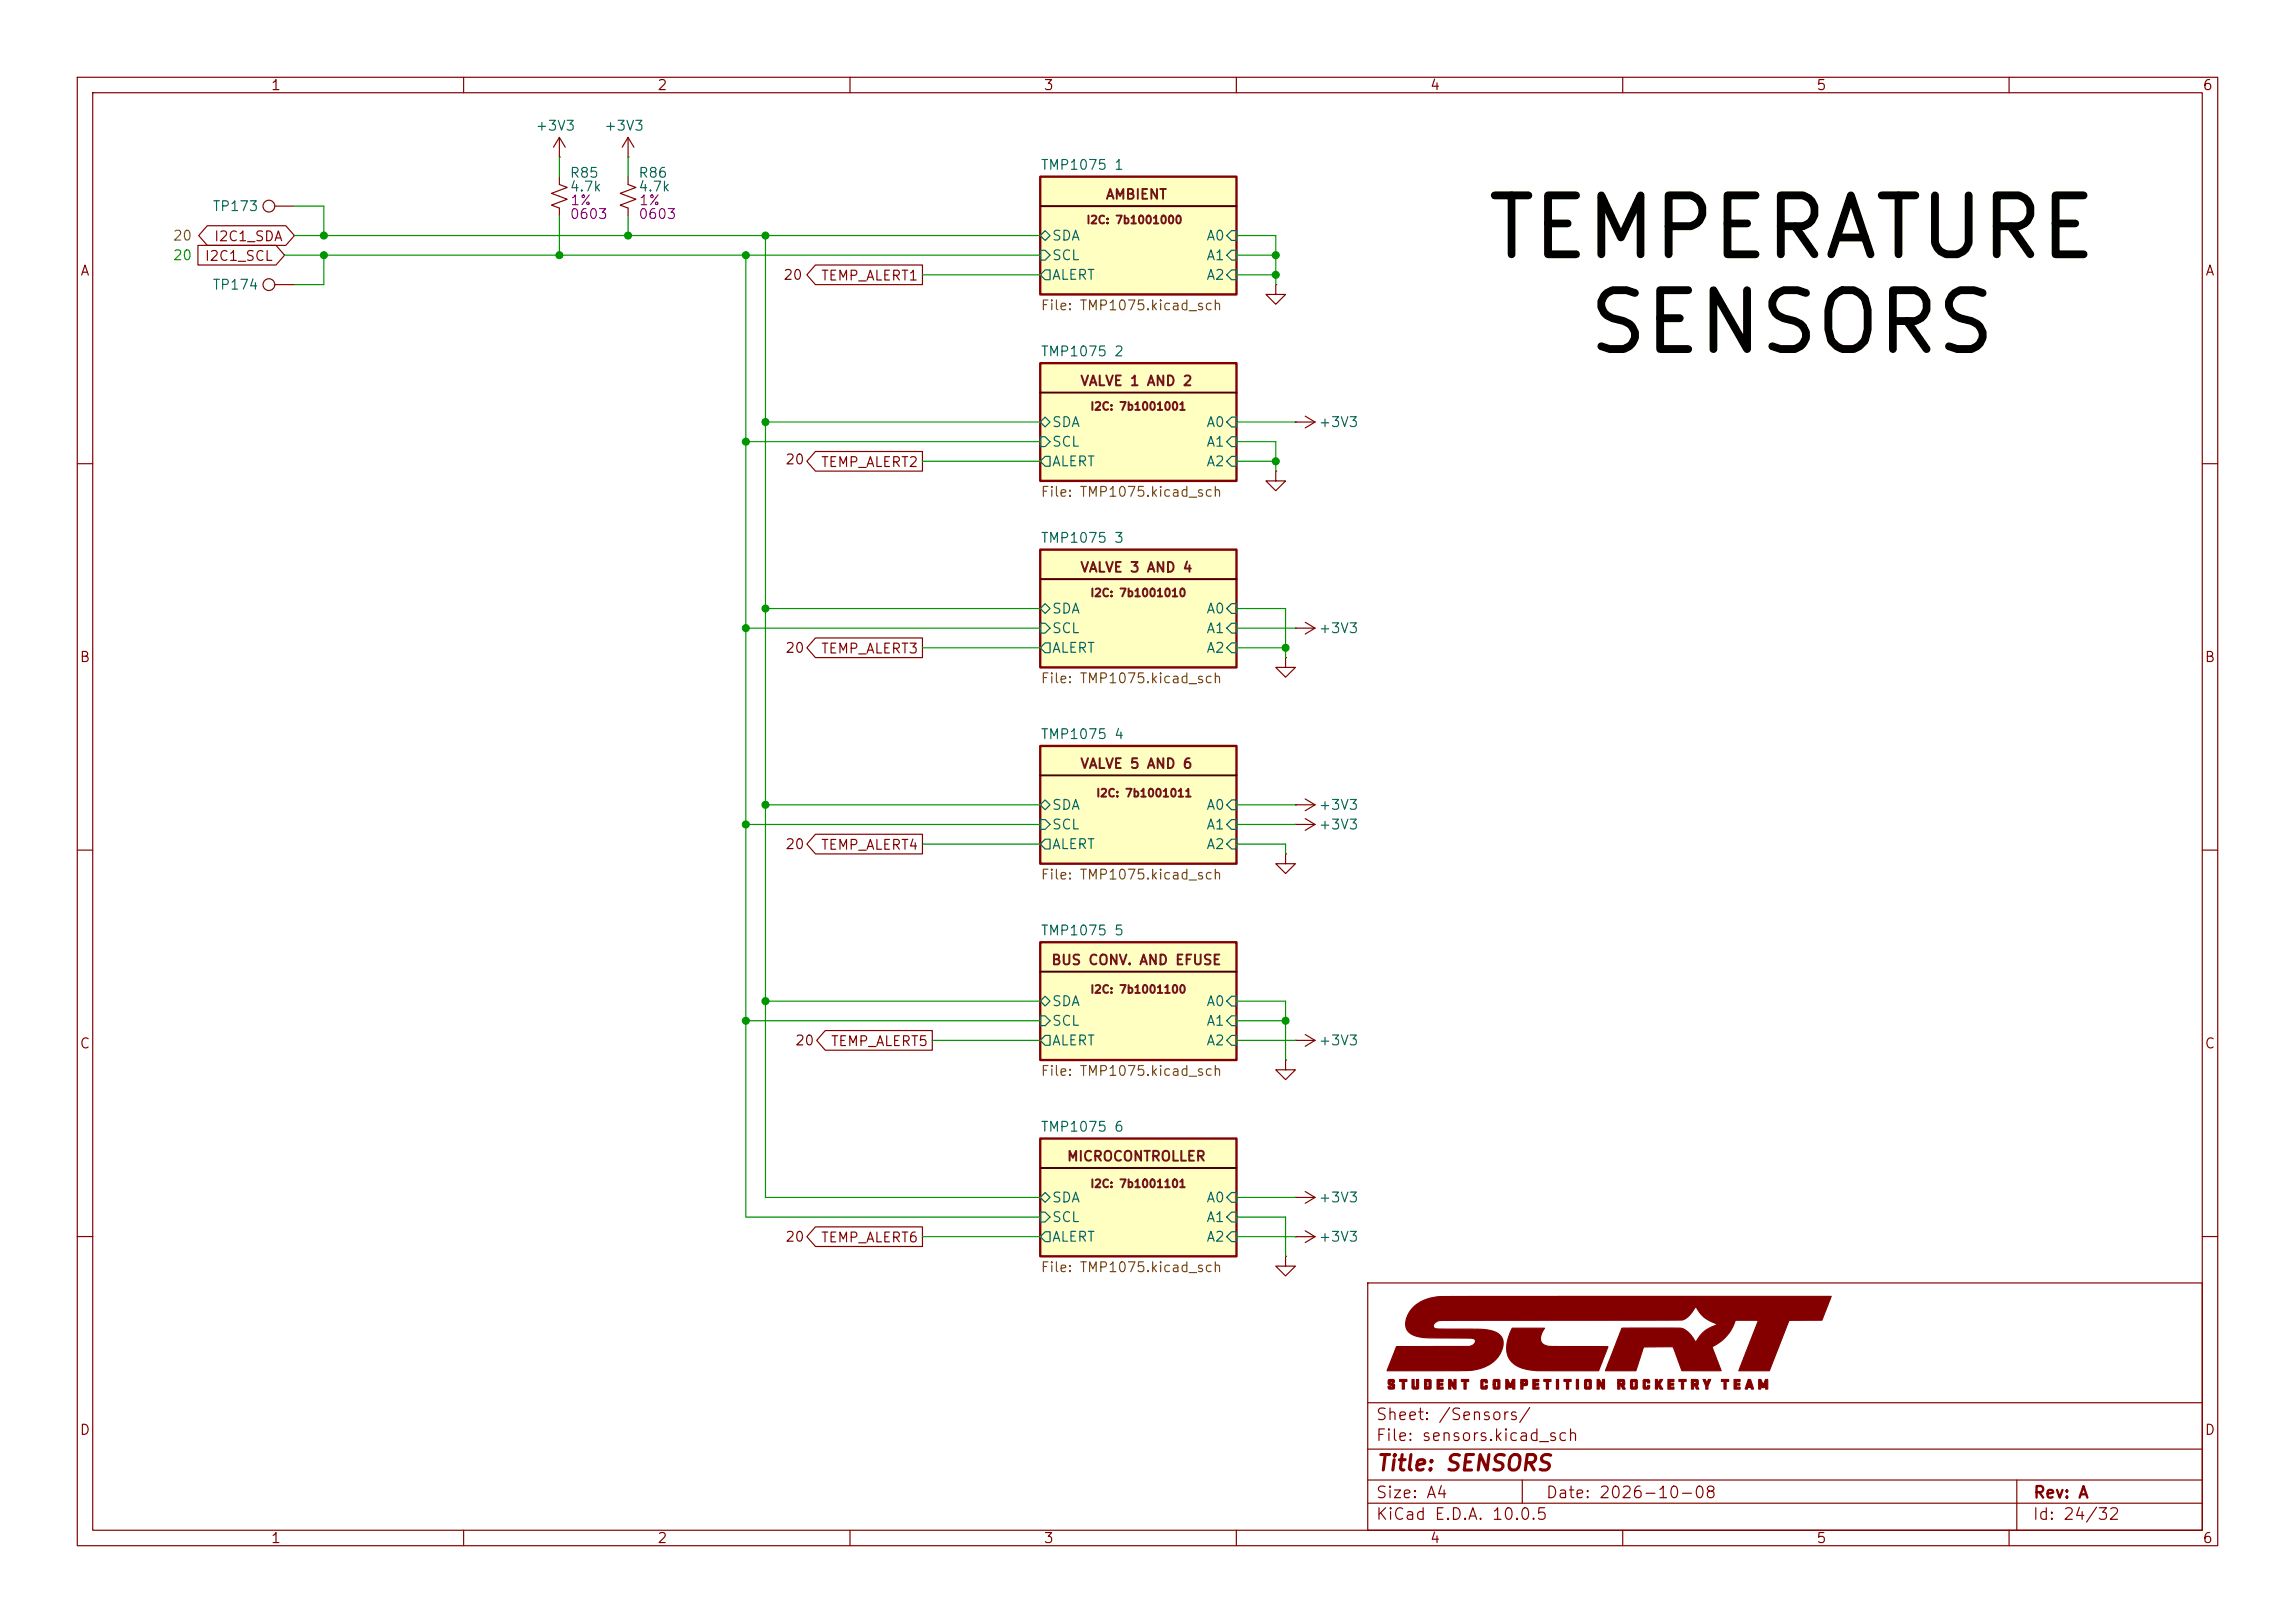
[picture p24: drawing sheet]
<svg xmlns="http://www.w3.org/2000/svg" width="297mm" height="210mm" viewBox="0 0 297 210" stroke-linecap="round" stroke-linejoin="round" font-family="sans-serif">
<defs><g id="words">
<g font-size="7.6">
<text x="192" y="35.2">TEMPERATURE</text>
<text x="205" y="47.5">SENSORS</text>
</g>
<text font-size="2" fill="#840000" x="178" y="190.8">Title: SENSORS</text>
<g font-size="1.5" fill="#840000">
<text x="178" y="184.1">Sheet: /Sensors/</text>
<text x="178" y="186.8">File: sensors.kicad_sch</text>
<text x="178" y="197">KiCad E.D.A. 10.0.5</text>
<text x="178" y="194.2">Size: A4</text>
<text x="200" y="194.2">Date: 2026-10-08</text>
<text x="263" y="197">Id: 24/32</text>
<text x="263" y="194.2">Rev: A</text>
</g>
<g font-size="1.3" fill="#840000">
<text x="35" y="12">1</text>
<text x="85" y="12">2</text>
<text x="135" y="12">3</text>
<text x="185" y="12">4</text>
<text x="235" y="12">5</text>
<text x="285" y="12">6</text>
<text x="10.3" y="36">A</text>
<text x="26.4" y="34.1">I2C1_SCL</text>
<text x="27.6" y="31.5">I2C1_SDA</text>
<text x="285.3" y="36">A</text>
<text x="106.2" y="36.6">TEMP_ALERT1</text>
<text x="106.2" y="60.7">TEMP_ALERT2</text>
<text x="10.2" y="86">B</text>
<text x="106.2" y="84.9">TEMP_ALERT3</text>
<text x="285.2" y="86">B</text>
<text x="106.2" y="110.3">TEMP_ALERT4</text>
<text x="10.2" y="136">C</text>
<text x="107.4" y="135.7">TEMP_ALERT5</text>
<text x="285.2" y="136">C</text>
<text x="106.2" y="161.1">TEMP_ALERT6</text>
<text x="10.2" y="186">D</text>
<text x="285.2" y="186">D</text>
<text x="35" y="200">1</text>
<text x="85" y="200">2</text>
<text x="135" y="200">3</text>
<text x="185" y="200">4</text>
<text x="235" y="200">5</text>
<text x="285" y="200">6</text>
</g>
<g font-size="1.3" fill="#006464">
<text x="69.2" y="17.2">+3V3</text>
<text x="78.1" y="17.2">+3V3</text>
<text x="73.6" y="23.3">R85</text>
<text x="82.5" y="23.3">R86</text>
<text x="134.6" y="22.3">TMP1075 1</text>
<text x="27.4" y="27.6">TP173</text>
<text x="73.6" y="25.1">4.7k</text>
<text x="82.5" y="25.1">4.7k</text>
<text x="136.1" y="34">SCL</text>
<text x="136.1" y="31.4">SDA</text>
<text x="156" y="31.4">A0</text>
<text x="156" y="34">A1</text>
<text x="27.4" y="37.8">TP174</text>
<text x="136.1" y="36.5">ALERT</text>
<text x="156" y="36.5">A2</text>
<text x="134.6" y="46.4">TMP1075 2</text>
<text x="136.1" y="58.1">SCL</text>
<text x="136.1" y="55.6">SDA</text>
<text x="156" y="55.6">A0</text>
<text x="156" y="58.1">A1</text>
<text x="170.6" y="55.6">+3V3</text>
<text x="136.1" y="60.7">ALERT</text>
<text x="156" y="60.7">A2</text>
<text x="134.6" y="70.6">TMP1075 3</text>
<text x="136.1" y="82.2">SCL</text>
<text x="136.1" y="79.7">SDA</text>
<text x="156" y="79.7">A0</text>
<text x="156" y="82.2">A1</text>
<text x="170.6" y="82.2">+3V3</text>
<text x="136.1" y="84.8">ALERT</text>
<text x="156" y="84.8">A2</text>
<text x="134.6" y="96">TMP1075 4</text>
<text x="136.1" y="107.6">SCL</text>
<text x="136.1" y="105.1">SDA</text>
<text x="156" y="105.1">A0</text>
<text x="156" y="107.6">A1</text>
<text x="170.6" y="105.1">+3V3</text>
<text x="170.6" y="107.6">+3V3</text>
<text x="136.1" y="110.2">ALERT</text>
<text x="156" y="110.2">A2</text>
<text x="134.6" y="121.4">TMP1075 5</text>
<text x="136.1" y="130.5">SDA</text>
<text x="156" y="130.5">A0</text>
<text x="136.1" y="135.6">ALERT</text>
<text x="136.1" y="133">SCL</text>
<text x="156" y="133">A1</text>
<text x="156" y="135.6">A2</text>
<text x="170.6" y="135.6">+3V3</text>
<text x="134.6" y="146.8">TMP1075 6</text>
<text x="136.1" y="155.9">SDA</text>
<text x="156" y="155.9">A0</text>
<text x="170.6" y="155.9">+3V3</text>
<text x="136.1" y="161">ALERT</text>
<text x="136.1" y="158.4">SCL</text>
<text x="156" y="158.4">A1</text>
<text x="156" y="161">A2</text>
<text x="170.6" y="161">+3V3</text>
</g>
<g font-size="1.3" fill="#840084">
<text x="73.7" y="28.6">0603</text>
<text x="73.7" y="26.9">1%</text>
<text x="82.5" y="28.6">0603</text>
<text x="82.6" y="26.9">1%</text>
</g>
<g font-size="1.3" fill="#721418">
<text x="143" y="26.1">AMBIENT</text>
<text x="139.7" y="50.2">VALVE 1 AND 2</text>
<text x="139.7" y="74.4">VALVE 3 AND 4</text>
<text x="139.7" y="99.8">VALVE 5 AND 6</text>
<text x="136" y="125.2">BUS CONV. AND EFUSE</text>
<text x="138" y="150.6">MICROCONTROLLER</text>
</g>
<text font-size="1.3" fill="#716704" x="22.3" y="31.4">20</text>
<text font-size="1.3" fill="#0b7100" x="22.3" y="34">20</text>
<g font-size="1.3" fill="#710203">
<text x="101.3" y="36.5">20</text>
<text x="101.5" y="60.4">20</text>
<text x="101.5" y="84.8">20</text>
<text x="101.5" y="110.2">20</text>
<text x="102.8" y="135.6">20</text>
<text x="101.5" y="161">20</text>
</g>
<g font-size="1.3" fill="#725600">
<text x="134.6" y="40.5">File: TMP1075.kicad_sch</text>
<text x="134.6" y="64.6">File: TMP1075.kicad_sch</text>
<text x="134.6" y="88.7">File: TMP1075.kicad_sch</text>
<text x="134.6" y="114.1">File: TMP1075.kicad_sch</text>
<text x="134.6" y="139.5">File: TMP1075.kicad_sch</text>
<text x="134.6" y="164.9">File: TMP1075.kicad_sch</text>
</g>
<g font-size="1" fill="#721418">
<text x="140.5" y="29.2">I2C: 7b1001000</text>
<text x="141" y="53.3">I2C: 7b1001001</text>
<text x="141" y="77.5">I2C: 7b1001010</text>
<text x="141.8" y="103.4">I2C: 7b1001011</text>
<text x="141" y="128.8">I2C: 7b1001100</text>
<text x="141" y="153.9">I2C: 7b1001101</text>
</g>
</g></defs>
<g fill="none" stroke="#840000" stroke-width=".15">
<path d="M10 10h277v190h-277zM12 12h273v186h-273zM60 10v2M72.4 17.8l-.8 1.3M72.4 17.8l.8 1.3M72.4 17.8v2.5M81.3 17.8v2.5M81.3 17.8l-.8 1.3M81.3 17.8l.7 1.3M110 10v2M160 10v2M210 10v2"/>
<path d="M260 10v2M25.6 31.7h10.1l1.1 1.3-1.1 1.3h-10.1zM26.8 29.2h10.2l1.1 1.3-1.1 1.3h-10.2l-1.1-1.3zM35.6 26.7h2.5M35.6 36.8h2.5M72.4 20.3h.1M72.4 22.9v1l1 .4-2 .7 2 .8-2 .7 1 .4v1M81.3 22.9v1l1 .4-2 .7 2 .8-2 .7 1 .4v1M81.3 20.3h.1M105.5 34.3h13.9v2.5h-13.9l-1.1-1.2zM165.1 36.8v1.3h1.3l-1.3 1.3-1.3-1.3h1.3M165.1 36.8h.1"/>
<path d="M105.5 58.4h13.9v2.6h-13.9l-1.1-1.3zM167.6 54.6h.1M167.6 54.6h2.6M168.9 53.8l1.3 .8M170.2 54.6l-1.3 .8M10 60h2M165.1 61v1.2h1.3l-1.3 1.3-1.3-1.3h1.3M165.1 61h.1M285 60h2M105.5 82.5h13.9v2.6h-13.9l-1.1-1.3zM166.4 85.1v1.3h1.2l-1.2 1.2-1.3-1.2h1.3M166.4 85.1h.1"/>
<path d="M167.6 81.3h.1M167.6 81.3h2.6M168.9 80.5l1.3 .8M170.2 81.3l-1.3 .7M10 110h2M105.5 107.9h13.9v2.6h-13.9l-1.1-1.3zM166.4 110.5v1.3h1.2l-1.2 1.2-1.3-1.2h1.3M166.4 110.5h.1M167.6 104.1h.1M167.6 106.7h.1M167.6 104.1h2.6M167.6 106.7h2.6"/>
<path d="M168.9 103.4l1.3 .7M168.9 105.9l1.3 .8M170.2 104.1l-1.3 .8M170.2 106.7l-1.3 .7M285 110h2M106.8 133.3h13.8v2.6h-13.8l-1.1-1.3zM166.4 137.2v1.2h1.2l-1.2 1.3-1.3-1.3h1.3M166.4 137.2h.1M167.6 134.6h.1M167.6 134.6h2.6M168.9 133.9l1.3 .7M170.2 134.6l-1.3 .8"/>
<path d="M105.5 158.7h13.9v2.6h-13.9l-1.1-1.3zM167.6 154.9h.1M167.6 154.9h2.6M168.9 154.2l1.3 .7M168.9 159.3l1.3 .7M170.2 154.9l-1.3 .8M10 160h2M166.4 162.6v1.2h1.2l-1.2 1.3-1.3-1.3h1.3M166.4 162.6h.1M167.6 160h.1M167.6 160h2.6M170.2 160l-1.3 .8"/>
<path d="M177 166h108v32h-108zM285 160h2M60 198v2M110 198v2M160 198v2M177 194.5h108M177 191.5h108M177 187.5h108M177 181.5h108M197 191.5v3M210 198v2M260 198v2"/>
<path d="M261 191.5v6.5"/>
<circle cx="34.8" cy="26.7" r=".76"/>
<circle cx="34.8" cy="36.8" r=".76"/>
</g>
<g fill="#840000" stroke="#840000" stroke-width=".15">
<path d="M179.7 178.5h.6l.1 .1 .1 .3-.6-.1v.1l.1 .1a.41 .41 0 0 1 .5 .2 .41 .41 0 0 1-.2 .5h-.5l-.2-.1v-.2l.6 .1v-.2h-.1a.42 .42 0 0 1-.5-.3 .42 .42 0 0 1 .1-.5z"/>
<path d="M181.1 178.5h1v.3h-.4v.9h-.2v-.9h-.4z"/>
<path d="M182.7 178.5h.3v1h.3v-1h.3v1.1l-.1 .1h-.7l-.1-.1z"/>
<path d="M184.4 178.5h.7l.1 .1v1l-.1 .1h-.7v-.6h.2v.4h.3v-.7h-.3v.3h-.2z"/>
<path d="M186 178.5h.8v.3h-.5v.2h.4v.2h-.4v.3h.5v.2h-.8z"/>
<path d="M187.5 178.5h.3l.4 .7v-.7h.2v1.2h-.2l-.4-.6-.1 .6h-.2z"/>
<path d="M189.1 178.5h1v.3h-.4v.9h-.2v-.9h-.4z"/>
<path d="M191.8 178.5h.6l.1 .1v.3h-.3v-.1h-.3v.7h.3v-.2h.3v.3l-.1 .1h-.6l-.2-.1v-1z"/>
<path d="M193.3 178.5h.7l.1 .1v1l-.1 .1h-.7l-.1-.1v-.5h.3v.4h.3v-.7h-.3v.3h-.3v-.5z"/>
<path d="M194.9 178.5h.3l.3 .7 .3-.7h.2v1.2h-.2v-.6l-.2 .4h-.3l-.2-.4v.6h-.2z"/>
<path d="M196.8 178.5h.4a.37 .37 0 0 1 .4 .1 .37 .37 0 0 1 .1 .4l-.1 .3h-.5v.4h-.3v-.8h.3v.1h.3v-.2h-.3v.1h-.3z"/>
<path d="M198.4 178.5h.7v.3h-.5v.2h.5v.2h-.5v.3h.5v.2h-.7z"/>
<path d="M199.8 178.5h.9v.3h-.3v.9h-.3v-.9h-.3z"/>
<path d="M201.4 178.5h.3v1.2h-.3z"/>
<path d="M202.4 178.5h.9v.3h-.3v.9h-.3v-.9h-.3z"/>
<path d="M204 178.5h.3v1.2h-.3z"/>
<path d="M205.2 178.5h.6l.1 .1v1l-.1 .1h-.6l-.1-.1v-.5h.2v.4h.4v-.7h-.4v.3h-.2v-.5z"/>
<path d="M206.7 178.5h.3l.4 .7v-.7h.2v1.2h-.2l-.4-.6v.6h-.3z"/>
<path d="M209.4 178.5h.3a.32 .32 0 0 1 .5 .2l.1 .5-.2 .1 .2 .4h-.3l-.2-.4h-.2v.4h-.2v-.8h.2v.1h.4v-.2h-.4v.1h-.2z"/>
<path d="M211.1 178.5h.7l.1 .1v1l-.1 .1h-.7l-.1-.1v-.5h.3v.4h.3v-.7h-.3v.3h-.3v-.5z"/>
<path d="M212.8 178.5h.6l.1 .1v.3h-.3v-.1h-.3v.7h.3v-.2h.3v.3l-.1 .1h-.6l-.2-.1v-1z"/>
<path d="M214.2 178.5h.3v.5l.3-.5h.4l-.4 .6 .4 .6h-.3l-.4-.5v.5h-.3z"/>
<path d="M215.9 178.5h.7v.3h-.5v.2h.5v.2h-.5v.3h.5v.2h-.7z"/>
<path d="M217.3 178.5h.9v.3h-.3v.9h-.3v-.9h-.3z"/>
<path d="M218.9 178.5h.4a.32 .32 0 0 1 .5 .2v.5l-.2 .1 .3 .4h-.4l-.2-.4h-.1v.4h-.3v-.8h.3v.1h.3v-.2h-.3v.1h-.3z"/>
<path d="M220.4 178.5h.3l.2 .5 .2-.5h.3l-.4 .8v.4h-.2v-.4z"/>
<path d="M222.8 178.5h.9v.3h-.3v.9h-.3v-.9h-.3z"/>
<path d="M224.4 178.5h.8v.3h-.5v.2h.4v.2h-.4v.3h.5v.2h-.8z"/>
<path d="M226.2 178.5h.3l.4 1.2a.25 .25 0 0 1-.3-.2h-.4a.22 .22 0 0 1-.1 .2 .22 .22 0 0 1-.2 0l.1-.5h.5l-.1-.3-.1 .3h-.3z"/>
<path d="M227.6 178.5h.3l.3 .7 .3-.7h.3v1.2h-.3v-.6l-.2 .4h-.2l-.2-.4v.6h-.3z"/>
<path d="M182.8 169.2a6.3 6.3 0 0 1 4.6-1.4l49.6-.1-1.2 3.1h-4.3l-2.5 6.6h-4l2.6-6.6h-3a5.6 5.6 0 0 1-3 3.5l1.1 3.1h-5l-1.1-2.9a.24 .24 0 0 0-.1-.2 .24 .24 0 0 0-.3 0h-3.5l-1 3.1h-3.9l2.1-5.5h7.6a3.5 3.5 0 0 1 2 1.8 4.6 4.6 0 0 1 2.7-2.3 4.5 4.5 0 0 1-2.7-2.3h-.1a2.78 2.78 0 0 1-1.7 1.7l-31.3 .1a.88 .88 0 0 0-.9 .8 .93 .93 0 0 0 1 .3h3.2a10.5 10.5 0 0 1 3.9 .4 1.67 1.67 0 0 1 .7 2.4 4.7 4.7 0 0 1-4 2.5l-10.8 .1 1.2-3.2h9.4a.69 .69 0 0 0 .8-.9 2.61 2.61 0 0 0-1.6-.2h-4.4a4.5 4.5 0 0 1-2.6-.8 2.26 2.26 0 0 1 .3-2.8z"/>
<path d="M195.7 171.9h4.2a1.74 1.74 0 0 0-.4 1.9 2.79 2.79 0 0 0 2.2 .4l6.4 .1-1.2 3.1h-5.8a11.3 11.3 0 0 1-4.6-.6 2.82 2.82 0 0 1-1.3-3.6z"/>
</g>
<g fill="#ffffc2" stroke="#ffffc2" stroke-width=".13">
<path d="M134.6 71.1h25.4v15.3h-25.4z"/>
<path d="M134.6 47h25.4v15.2h-25.4z"/>
<path d="M134.6 147.3h25.4v15.3h-25.4z"/>
<path d="M134.6 121.9h25.4v15.3h-25.4z"/>
<path d="M134.6 22.9h25.4v15.2h-25.4z"/>
<path d="M134.6 96.5h25.4v15.3h-25.4z"/>
</g>
<path d="M134.6 22.9h25.4v15.2h-25.4zM134.6 47h25.4v15.2h-25.4zM134.6 71.1h25.4v15.3h-25.4zM134.6 96.5h25.4v15.3h-25.4zM134.6 121.9h25.4v15.3h-25.4zM134.6 147.3h25.4v15.3h-25.4z" fill="none" stroke="#840000" stroke-width=".3"/>
<g fill="none" stroke="#006464" stroke-width=".15">
<path d="M134.6 35.6l.7-.7h.6v1.3h-.6zM134.6 32.4h.7l.6 .6-.6 .7h-.7zM134.6 30.5l.7-.7 .6 .7-.6 .6zM159.4 29.8h.6v1.3h-.6l-.7-.6zM159.4 32.4h.6v1.3h-.6l-.7-.7zM159.4 34.9h.6v1.3h-.6l-.7-.6zM134.6 59.7l.7-.6h.6v1.2h-.6zM134.6 56.5h.7l.6 .7-.6 .6h-.7zM134.6 54.6l.7-.6 .6 .6-.6 .6zM159.4 54h.6v1.2h-.6l-.7-.6zM159.4 56.5h.6v1.3h-.6l-.7-.6zM159.4 59.1h.6v1.2h-.6l-.7-.6z"/>
<path d="M134.6 78.7l.7-.6 .6 .6-.6 .7zM159.4 78.1h.6v1.3h-.6l-.7-.7zM134.6 83.8l.7-.6h.6v1.3h-.6zM134.6 80.6h.7l.6 .7-.6 .6h-.7zM159.4 80.6h.6v1.3h-.6l-.7-.6zM159.4 83.2h.6v1.3h-.6l-.7-.7zM134.6 106h.7l.6 .7-.6 .6h-.7zM134.6 104.1l.7-.6 .6 .6-.6 .7zM135.3 108.6h.6v1.3h-.6l-.7-.7zM159.4 103.5h.6v1.3h-.6l-.7-.7zM159.4 106h.6v1.3h-.6l-.7-.6zM159.4 108.6h.6v1.3h-.6l-.7-.7z"/>
<path d="M134.6 134.6l.7-.6h.6v1.3h-.6zM134.6 131.4h.7l.6 .7-.6 .6h-.7zM134.6 129.5l.7-.6 .6 .6-.6 .7zM159.4 128.9h.6v1.3h-.6l-.7-.7zM159.4 131.4h.6v1.3h-.6l-.7-.6zM159.4 134h.6v1.3h-.6l-.7-.7zM134.6 156.8h.7l.6 .7-.6 .6h-.7zM134.6 154.9l.7-.6 .6 .6-.6 .7zM135.3 159.4h.6v1.3h-.6l-.7-.7zM159.4 154.3h.6v1.3h-.6l-.7-.7zM159.4 156.8h.6v1.3h-.6l-.7-.6zM159.4 159.4h.6v1.3h-.6l-.7-.7z"/>
</g>
<path d="M134.6 26.7h25.4M134.6 50.8h25.4M134.6 74.9h25.4M134.6 100.3h25.4M134.6 125.7h25.4M134.6 151.1h25.4" fill="none" stroke="#480000" stroke-width=".25"/>
<g fill="none" stroke="#009600" stroke-width=".15">
<path d="M36.8 33h97.8M38.1 30.5h96.5M38.1 26.7h3.8v3.8M41.9 33v3.8h-3.8M72.4 20.3v2.6M72.4 27.9v5.1M81.3 20.3v2.6M81.3 27.9v2.6M96.5 33v124.5h38.1M99.1 30.5v124.4h35.5M119.4 35.6h15.2M160 30.5h5.1v6.3"/>
<path d="M160 33h5.1M160 35.6h5.1M96.5 57.2h38.1M99.1 54.6h35.5M119.4 59.7h15.2M160 57.2h5.1v3.8M160 54.6h7.6M160 59.7h5.1M99.1 78.7h35.5M160 78.7h6.4v6.4M96.5 81.3h38.1M119.4 83.8h15.2"/>
<path d="M160 83.8h6.4M160 81.3h7.6M96.5 106.7h38.1M99.1 104.1h35.5M119.4 109.2h15.2M160 109.2h6.4v1.3M160 104.1h7.6M160 106.7h7.6M96.5 132.1h38.1M99.1 129.5h35.5M120.6 134.6h14M160 134.6h7.6"/>
<path d="M160 129.5h6.4v7.7M160 132.1h6.4M160 154.9h7.6M160 157.5h6.4v5.1M119.4 160h15.2M160 160h7.6"/>
</g>
<g fill="#009600" stroke="#009600" stroke-width=".13">
<circle cx="165.1" cy="33" r=".46"/>
<circle cx="165.1" cy="35.6" r=".46"/>
<circle cx="165.1" cy="59.7" r=".46"/>
<circle cx="41.9" cy="33" r=".46"/>
<circle cx="41.9" cy="30.5" r=".46"/>
<circle cx="72.4" cy="33" r=".46"/>
<circle cx="96.5" cy="132.1" r=".46"/>
<circle cx="99.1" cy="129.5" r=".46"/>
<circle cx="99.1" cy="104.1" r=".46"/>
<circle cx="96.5" cy="106.7" r=".46"/>
<circle cx="166.4" cy="132.1" r=".46"/>
<circle cx="99.1" cy="78.7" r=".46"/>
<circle cx="96.5" cy="81.3" r=".46"/>
<circle cx="96.5" cy="33" r=".46"/>
<circle cx="81.3" cy="30.5" r=".46"/>
<circle cx="99.1" cy="30.5" r=".46"/>
<circle cx="99.1" cy="54.6" r=".46"/>
<circle cx="96.5" cy="57.2" r=".46"/>
<circle cx="166.4" cy="83.8" r=".46"/>
</g>
<use href="#words"/>
</svg>
